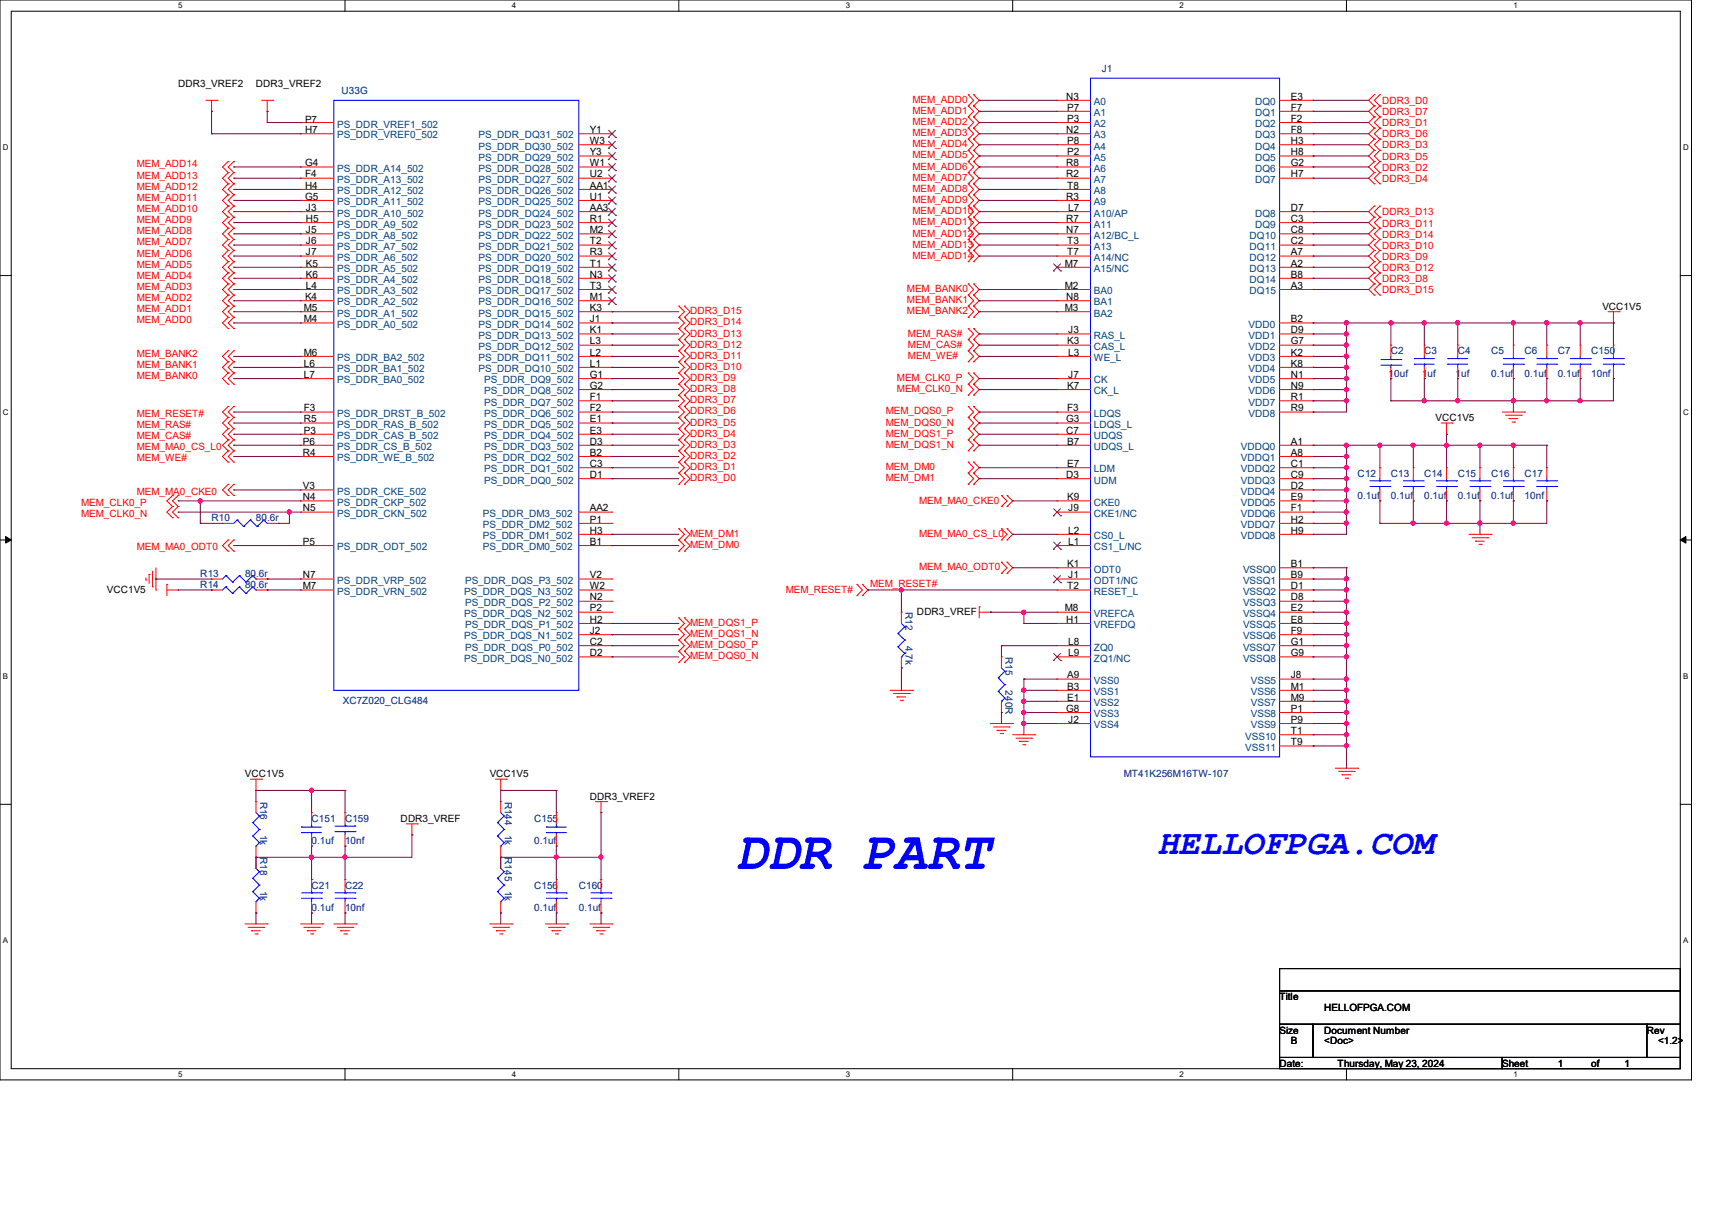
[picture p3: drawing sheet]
<svg xmlns="http://www.w3.org/2000/svg" width="297mm" height="210mm" viewBox="0 0 297 210" stroke-linecap="round" stroke-linejoin="round" font-family="sans-serif">
<defs><g id="words">
<text font-size="9.2" fill="#00f" x="127.4" y="150.7">DDR PART</text>
<text font-size="6.1" fill="#00f" x="200.8" y="148.1">HELLOFPGA.COM</text>
<g font-size="1.7">
<text x="30.9" y="15.2">DDR3_VREF2</text>
<text x="44.4" y="15.2">DDR3_VREF2</text>
<text x="185" y="17.3">N3</text>
<text x="223.9" y="17.3">E3</text>
<text x="52.9" y="23.1">H7</text>
<text x="52.9" y="21.3">P7</text>
<text x="102.3" y="23.1">Y1</text>
<text x="185" y="23.1">N2</text>
<text x="185.1" y="19.2">P7</text>
<text x="185.1" y="21.1">P3</text>
<text x="223.9" y="19.2">F7</text>
<text x="223.9" y="21.1">F2</text>
<text x="223.9" y="23.1">F8</text>
<text x="52.9" y="28.8">G4</text>
<text x="102.3" y="28.8">W1</text>
<text x="102.3" y="26.9">Y3</text>
<text x="102.3" y="25">W3</text>
<text x="185" y="28.8">R8</text>
<text x="185.1" y="25">P8</text>
<text x="185.1" y="26.9">P2</text>
<text x="223.9" y="25">H3</text>
<text x="223.9" y="26.9">H8</text>
<text x="223.9" y="28.8">G2</text>
<text x="52.9" y="30.8">F4</text>
<text x="52.9" y="32.7">H4</text>
<text x="52.9" y="34.6">G5</text>
<text x="102.3" y="34.6">U1</text>
<text x="102.3" y="32.7">AA1</text>
<text x="102.3" y="30.8">U2</text>
<text x="185" y="30.8">R2</text>
<text x="185" y="34.6">R3</text>
<text x="185.1" y="32.7">T8</text>
<text x="223.9" y="30.8">H7</text>
<text x="53.1" y="36.6">J3</text>
<text x="53.1" y="38.5">H5</text>
<text x="53.1" y="40.4">J5</text>
<text x="102.3" y="40.4">M2</text>
<text x="102.3" y="38.5">R1</text>
<text x="102.3" y="36.6">AA3</text>
<text x="185" y="38.5">R7</text>
<text x="185" y="40.4">N7</text>
<text x="185.3" y="36.6">L7</text>
<text x="223.9" y="36.6">D7</text>
<text x="223.9" y="38.5">C3</text>
<text x="223.9" y="40.4">C8</text>
<text x="53.1" y="42.4">J6</text>
<text x="53.1" y="44.3">J7</text>
<text x="53.1" y="46.2">K5</text>
<text x="102.3" y="46.2">T1</text>
<text x="102.3" y="44.3">R3</text>
<text x="102.3" y="42.4">T2</text>
<text x="184.7" y="46.2">M7</text>
<text x="185.1" y="42.4">T3</text>
<text x="185.1" y="44.3">T7</text>
<text x="223.9" y="42.4">C2</text>
<text x="223.9" y="44.3">A7</text>
<text x="223.9" y="46.2">A2</text>
<text x="52.7" y="53.9">M5</text>
<text x="52.9" y="52">K4</text>
<text x="53.1" y="48.1">K6</text>
<text x="53.1" y="50.1">L4</text>
<text x="102.3" y="53.9">K3</text>
<text x="102.3" y="52">M1</text>
<text x="102.3" y="50.1">T3</text>
<text x="102.3" y="48.1">N3</text>
<text x="184.7" y="50.1">M2</text>
<text x="184.7" y="53.9">M3</text>
<text x="185" y="52">N8</text>
<text x="223.9" y="48.1">B8</text>
<text x="223.9" y="50.1">A3</text>
<text x="278" y="53.8">VCC1V5</text>
<text x="52.7" y="55.9">M4</text>
<text x="102.3" y="59.7">L3</text>
<text x="102.3" y="57.8">K1</text>
<text x="102.3" y="55.9">J1</text>
<text x="185.1" y="59.7">K3</text>
<text x="185.3" y="57.8">J3</text>
<text x="223.9" y="55.9">B2</text>
<text x="223.9" y="57.8">D9</text>
<text x="223.9" y="59.7">G7</text>
<text x="52.7" y="61.7">M6</text>
<text x="52.7" y="63.6">L6</text>
<text x="52.7" y="65.5">L7</text>
<text x="102.3" y="65.5">G1</text>
<text x="102.3" y="63.6">L1</text>
<text x="102.3" y="61.7">L2</text>
<text x="185.3" y="61.7">L3</text>
<text x="185.3" y="65.5">J7</text>
<text x="223.9" y="61.7">K2</text>
<text x="223.9" y="63.6">K8</text>
<text x="223.9" y="65.5">N1</text>
<text x="52.7" y="71.3">F3</text>
<text x="102.3" y="71.3">F2</text>
<text x="102.3" y="69.4">F1</text>
<text x="102.3" y="67.4">G2</text>
<text x="185.1" y="67.4">K7</text>
<text x="185.1" y="71.3">F3</text>
<text x="223.9" y="67.4">N9</text>
<text x="223.9" y="69.4">R1</text>
<text x="223.9" y="71.3">R9</text>
<text x="52.5" y="77.1">P6</text>
<text x="52.7" y="75.2">P3</text>
<text x="52.7" y="73.2">R5</text>
<text x="102.3" y="77.1">D3</text>
<text x="102.3" y="75.2">E3</text>
<text x="102.3" y="73.2">E1</text>
<text x="185" y="73.2">G3</text>
<text x="185" y="75.2">C7</text>
<text x="185.1" y="77.1">B7</text>
<text x="223.9" y="77.1">A1</text>
<text x="249" y="73.1">VCC1V5</text>
<text x="52.5" y="79">R4</text>
<text x="102.3" y="82.9">D1</text>
<text x="102.3" y="81">C3</text>
<text x="102.3" y="79">B2</text>
<text x="185" y="82.9">D3</text>
<text x="185.1" y="81">E7</text>
<text x="223.9" y="79">A8</text>
<text x="223.9" y="81">C1</text>
<text x="223.9" y="82.9">C9</text>
<text x="52.5" y="86.7">N4</text>
<text x="52.5" y="88.7">N5</text>
<text x="52.5" y="84.8">V3</text>
<text x="102.3" y="88.7">AA2</text>
<text x="185.1" y="86.7">K9</text>
<text x="185.3" y="88.7">J9</text>
<text x="223.9" y="84.8">D2</text>
<text x="223.9" y="86.7">E9</text>
<text x="223.9" y="88.7">F1</text>
<text x="52.5" y="94.5">P5</text>
<text x="102.3" y="94.5">B1</text>
<text x="102.3" y="92.5">H3</text>
<text x="102.3" y="90.6">P1</text>
<text x="185.3" y="92.5">L2</text>
<text x="185.3" y="94.5">L1</text>
<text x="223.9" y="90.6">H2</text>
<text x="223.9" y="92.5">H9</text>
<text x="52.5" y="100.3">N7</text>
<text x="102.3" y="100.3">V2</text>
<text x="185.1" y="98.3">K1</text>
<text x="185.3" y="100.3">J1</text>
<text x="223.9" y="98.3">B1</text>
<text x="223.9" y="100.3">B9</text>
<text x="18.5" y="102.8">VCC1V5</text>
<text x="52.5" y="102.2">M7</text>
<text x="102.3" y="108">H2</text>
<text x="102.3" y="104.1">N2</text>
<text x="102.3" y="106">P2</text>
<text x="102.3" y="102.2">W2</text>
<text x="159.1" y="106.6">DDR3_VREF</text>
<text x="184.7" y="106">M8</text>
<text x="185" y="108">H1</text>
<text x="185.1" y="102.2">T2</text>
<text x="223.9" y="102.2">D1</text>
<text x="223.9" y="104.1">D8</text>
<text x="223.9" y="106">E2</text>
<text x="223.9" y="108">E8</text>
<text x="102.3" y="111.8">C2</text>
<text x="102.3" y="113.8">D2</text>
<text x="102.3" y="109.9">J2</text>
<text x="185.3" y="111.8">L8</text>
<text x="185.3" y="113.8">L9</text>
<text x="223.9" y="109.9">F9</text>
<text x="223.9" y="111.8">G1</text>
<text x="223.9" y="113.8">G9</text>
<text x="185.1" y="117.6">A9</text>
<text x="185.1" y="119.6">B3</text>
<text x="223.9" y="117.6">J8</text>
<text x="223.9" y="119.6">M1</text>
<text x="185" y="123.4">G8</text>
<text x="185.1" y="121.5">E1</text>
<text x="185.3" y="125.3">J2</text>
<text x="223.9" y="121.5">M9</text>
<text x="223.9" y="123.4">P1</text>
<text x="223.9" y="125.3">P9</text>
<text x="223.9" y="127.3">T1</text>
<text x="223.9" y="129.2">T9</text>
<text x="42.5" y="134.8">VCC1V5</text>
<text x="85" y="134.8">VCC1V5</text>
<text x="69.5" y="142.5">DDR3_VREF</text>
<text x="102.3" y="138.7">DDR3_VREF2</text>
<text x="222" y="173.4">Title</text>
<text x="222" y="179.2">Size</text>
<text x="229.7" y="175.3">HELLOFPGA.COM</text>
<text x="229.7" y="179.2">Document Number</text>
<text x="285.7" y="179.2">Rev</text>
<text x="222" y="185">Date:</text>
<text x="223.9" y="181.1">B</text>
<text x="229.7" y="181.1">&lt;Doc&gt;</text>
<text x="232.1" y="185">Thursday, May 23, 2024</text>
<text x="260.6" y="185">Sheet</text>
<text x="270.2" y="185">1</text>
<text x="276" y="185">of</text>
<text x="281.8" y="185">1</text>
<text x="287.7" y="181.1">&lt;1.2&gt;</text>
</g>
<g font-size="1.7" fill="#000080">
<text x="59.3" y="16.3">U33G</text>
<text x="191.1" y="12.4">J1</text>
<text x="240.9" y="65.3">10uf</text>
<text x="241.3" y="61.5">C2</text>
<text x="246.7" y="65.3">1uf</text>
<text x="247.1" y="61.5">C3</text>
<text x="252.5" y="65.3">1uf</text>
<text x="252.9" y="61.5">C4</text>
<text x="258.7" y="61.5">C5</text>
<text x="258.7" y="65.3">0.1uf</text>
<text x="264.5" y="61.5">C6</text>
<text x="264.5" y="65.3">0.1uf</text>
<text x="270.2" y="61.5">C7</text>
<text x="270.2" y="65.3">0.1uf</text>
<text x="276" y="61.5">C150</text>
<text x="276" y="65.3">10nf</text>
<text x="235.5" y="82.7">C12</text>
<text x="241.3" y="82.7">C13</text>
<text x="247.1" y="82.7">C14</text>
<text x="252.9" y="82.7">C15</text>
<text x="258.7" y="82.7">C16</text>
<text x="264.5" y="82.7">C17</text>
<text x="235.5" y="86.6">0.1uf</text>
<text x="241.3" y="86.6">0.1uf</text>
<text x="247.1" y="86.6">0.1uf</text>
<text x="252.9" y="86.6">0.1uf</text>
<text x="258.7" y="86.6">0.1uf</text>
<text x="264.5" y="86.6">10nf</text>
<text x="36.7" y="90.4">R10</text>
<text x="44.4" y="90.4">80.6r</text>
<text x="34.8" y="100.1">R13</text>
<text x="42.5" y="100.1">80.6r</text>
<text x="34.8" y="102">R14</text>
<text x="42.5" y="102">80.6r</text>
<text x="157.1" y="106.2" transform="rotate(90 157.1 106.2)">R12</text>
<text x="157.1" y="112" transform="rotate(90 157.1 112)">4.7k</text>
<text x="174.5" y="113.9" transform="rotate(90 174.5 113.9)">R15</text>
<text x="174.5" y="119.7" transform="rotate(90 174.5 119.7)">240R</text>
<text x="59.5" y="122.1">XC7Z020_CLG484</text>
<text x="195" y="134.8">MT41K256M16TW-107</text>
<text x="45.1" y="139" transform="rotate(90 45.1 139)">R16</text>
<text x="54.1" y="142.5">C151</text>
<text x="59.9" y="142.5">C159</text>
<text x="87.6" y="139" transform="rotate(90 87.6 139)">R144</text>
<text x="92.7" y="142.5">C155</text>
<text x="45.1" y="144.8" transform="rotate(90 45.1 144.8)">1k</text>
<text x="45.1" y="148.7" transform="rotate(90 45.1 148.7)">R18</text>
<text x="54.1" y="146.4">0.1uf</text>
<text x="59.9" y="146.4">10nf</text>
<text x="87.6" y="144.8" transform="rotate(90 87.6 144.8)">1k</text>
<text x="87.6" y="148.7" transform="rotate(90 87.6 148.7)">R145</text>
<text x="92.7" y="146.4">0.1uf</text>
<text x="45.1" y="154.4" transform="rotate(90 45.1 154.4)">1k</text>
<text x="54.1" y="154.1">C21</text>
<text x="59.9" y="154.1">C22</text>
<text x="87.6" y="154.4" transform="rotate(90 87.6 154.4)">1k</text>
<text x="92.7" y="154.1">C156</text>
<text x="100.4" y="154.1">C160</text>
<text x="54.1" y="158">0.1uf</text>
<text x="59.9" y="158">10nf</text>
<text x="92.7" y="158">0.1uf</text>
<text x="100.4" y="158">0.1uf</text>
</g>
<g font-size="1.7" fill="#f00">
<text x="158.3" y="17.8">MEM_ADD0</text>
<text x="158.3" y="19.8">MEM_ADD1</text>
<text x="158.3" y="21.7">MEM_ADD2</text>
<text x="158.3" y="23.6">MEM_ADD3</text>
<text x="239.8" y="18">DDR3_D0</text>
<text x="239.8" y="20">DDR3_D7</text>
<text x="239.8" y="21.9">DDR3_D1</text>
<text x="239.8" y="23.8">DDR3_D6</text>
<text x="23.7" y="29">MEM_ADD14</text>
<text x="158.3" y="25.6">MEM_ADD4</text>
<text x="158.3" y="27.5">MEM_ADD5</text>
<text x="158.3" y="29.4">MEM_ADD6</text>
<text x="239.8" y="25.7">DDR3_D3</text>
<text x="239.8" y="27.7">DDR3_D5</text>
<text x="239.8" y="29.6">DDR3_D2</text>
<text x="23.7" y="31">MEM_ADD13</text>
<text x="23.7" y="32.9">MEM_ADD12</text>
<text x="23.7" y="34.8">MEM_ADD11</text>
<text x="158.3" y="31.4">MEM_ADD7</text>
<text x="158.3" y="33.3">MEM_ADD8</text>
<text x="158.3" y="35.2">MEM_ADD9</text>
<text x="239.8" y="31.5">DDR3_D4</text>
<text x="23.7" y="36.7">MEM_ADD10</text>
<text x="23.7" y="38.7">MEM_ADD9</text>
<text x="23.7" y="40.6">MEM_ADD8</text>
<text x="158.3" y="37.1">MEM_ADD10</text>
<text x="158.3" y="39.1">MEM_ADD11</text>
<text x="158.3" y="41">MEM_ADD12</text>
<text x="239.8" y="37.3">DDR3_D13</text>
<text x="239.8" y="39.3">DDR3_D11</text>
<text x="239.8" y="41.2">DDR3_D14</text>
<text x="23.7" y="42.5">MEM_ADD7</text>
<text x="23.7" y="44.5">MEM_ADD6</text>
<text x="23.7" y="46.4">MEM_ADD5</text>
<text x="158.3" y="42.9">MEM_ADD13</text>
<text x="158.3" y="44.9">MEM_ADD14</text>
<text x="239.8" y="43.1">DDR3_D10</text>
<text x="239.8" y="45">DDR3_D9</text>
<text x="239.8" y="47">DDR3_D12</text>
<text x="23.7" y="48.3">MEM_ADD4</text>
<text x="23.7" y="50.3">MEM_ADD3</text>
<text x="23.7" y="52.2">MEM_ADD2</text>
<text x="157.3" y="50.7">MEM_BANK0</text>
<text x="157.3" y="52.6">MEM_BANK1</text>
<text x="239.8" y="48.9">DDR3_D8</text>
<text x="239.8" y="50.8">DDR3_D15</text>
<text x="23.7" y="54.1">MEM_ADD1</text>
<text x="23.7" y="56">MEM_ADD0</text>
<text x="119.7" y="54.5">DDR3_D15</text>
<text x="119.7" y="56.4">DDR3_D14</text>
<text x="119.7" y="58.4">DDR3_D13</text>
<text x="157.3" y="54.5">MEM_BANK2</text>
<text x="157.5" y="58.4">MEM_RAS#</text>
<text x="23.7" y="61.8">MEM_BANK2</text>
<text x="23.7" y="63.8">MEM_BANK1</text>
<text x="23.7" y="65.7">MEM_BANK0</text>
<text x="119.7" y="60.3">DDR3_D12</text>
<text x="119.7" y="62.2">DDR3_D11</text>
<text x="119.7" y="64.2">DDR3_D10</text>
<text x="157.5" y="60.3">MEM_CAS#</text>
<text x="157.5" y="62.2">MEM_WE#</text>
<text x="119.7" y="66.1">DDR3_D9</text>
<text x="119.7" y="68">DDR3_D8</text>
<text x="119.7" y="70">DDR3_D7</text>
<text x="119.7" y="71.9">DDR3_D6</text>
<text x="153.7" y="71.9">MEM_DQS0_P</text>
<text x="155.6" y="66.1">MEM_CLK0_P</text>
<text x="155.6" y="68">MEM_CLK0_N</text>
<text x="23.7" y="72.3">MEM_RESET#</text>
<text x="23.7" y="74.2">MEM_RAS#</text>
<text x="23.7" y="76.2">MEM_CAS#</text>
<text x="119.7" y="73.8">DDR3_D5</text>
<text x="119.7" y="75.7">DDR3_D4</text>
<text x="119.7" y="77.7">DDR3_D3</text>
<text x="153.7" y="73.8">MEM_DQS0_N</text>
<text x="153.7" y="75.7">MEM_DQS1_P</text>
<text x="153.7" y="77.7">MEM_DQS1_N</text>
<text x="23.7" y="78.1">MEM_MA0_CS_L0</text>
<text x="23.7" y="80">MEM_WE#</text>
<text x="119.7" y="79.6">DDR3_D2</text>
<text x="119.7" y="81.5">DDR3_D1</text>
<text x="119.7" y="83.5">DDR3_D0</text>
<text x="153.7" y="81.5">MEM_DM0</text>
<text x="153.7" y="83.5">MEM_DM1</text>
<text x="14.1" y="87.7">MEM_CLK0_P</text>
<text x="14.1" y="89.7">MEM_CLK0_N</text>
<text x="23.7" y="85.8">MEM_MA0_CKE0</text>
<text x="159.5" y="87.3">MEM_MA0_CKE0</text>
<text x="23.7" y="95.5">MEM_MA0_ODT0</text>
<text x="119.7" y="93.1">MEM_DM1</text>
<text x="119.7" y="95">MEM_DM0</text>
<text x="159.5" y="93.1">MEM_MA0_CS_L0</text>
<text x="151" y="101.7">MEM_RESET#</text>
<text x="159.5" y="98.9">MEM_MA0_ODT0</text>
<text x="136.3" y="102.8">MEM_RESET#</text>
<text x="119.7" y="108.6">MEM_DQS1_P</text>
<text x="119.7" y="110.5">MEM_DQS1_N</text>
<text x="119.7" y="112.4">MEM_DQS0_P</text>
<text x="119.7" y="114.3">MEM_DQS0_N</text>
</g>
<g font-size="1.7" fill="#004080">
<text x="58.5" y="22.3">PS_DDR_VREF1_502</text>
<text x="189.8" y="18.2">A0</text>
<text x="189.8" y="20.2">A1</text>
<text x="189.8" y="22.1">A2</text>
<text x="217.8" y="18.2">DQ0</text>
<text x="217.8" y="20.2">DQ1</text>
<text x="217.8" y="22.1">DQ2</text>
<text x="58.5" y="29.8">PS_DDR_A14_502</text>
<text x="58.5" y="24">PS_DDR_VREF0_502</text>
<text x="83" y="29.8">PS_DDR_DQ28_502</text>
<text x="83" y="27.9">PS_DDR_DQ29_502</text>
<text x="83" y="26">PS_DDR_DQ30_502</text>
<text x="83" y="24">PS_DDR_DQ31_502</text>
<text x="189.8" y="24">A3</text>
<text x="189.8" y="26">A4</text>
<text x="189.8" y="27.9">A5</text>
<text x="189.8" y="29.8">A6</text>
<text x="217.8" y="24">DQ3</text>
<text x="217.8" y="26">DQ4</text>
<text x="217.8" y="27.9">DQ5</text>
<text x="217.8" y="29.8">DQ6</text>
<text x="58.5" y="31.8">PS_DDR_A13_502</text>
<text x="58.5" y="33.7">PS_DDR_A12_502</text>
<text x="58.5" y="35.6">PS_DDR_A11_502</text>
<text x="83" y="35.6">PS_DDR_DQ25_502</text>
<text x="83" y="33.7">PS_DDR_DQ26_502</text>
<text x="83" y="31.8">PS_DDR_DQ27_502</text>
<text x="189.8" y="31.8">A7</text>
<text x="189.8" y="33.7">A8</text>
<text x="189.8" y="35.6">A9</text>
<text x="217.8" y="31.8">DQ7</text>
<text x="58.5" y="37.5">PS_DDR_A10_502</text>
<text x="58.5" y="39.5">PS_DDR_A9_502</text>
<text x="58.5" y="41.4">PS_DDR_A8_502</text>
<text x="83" y="41.4">PS_DDR_DQ22_502</text>
<text x="83" y="39.5">PS_DDR_DQ23_502</text>
<text x="83" y="37.5">PS_DDR_DQ24_502</text>
<text x="189.8" y="37.5">A10/AP</text>
<text x="189.8" y="39.5">A11</text>
<text x="189.8" y="41.4">A12/BC_L</text>
<text x="216.8" y="41.4">DQ10</text>
<text x="217.8" y="37.5">DQ8</text>
<text x="217.8" y="39.5">DQ9</text>
<text x="58.5" y="43.3">PS_DDR_A7_502</text>
<text x="58.5" y="45.3">PS_DDR_A6_502</text>
<text x="58.5" y="47.2">PS_DDR_A5_502</text>
<text x="83" y="47.2">PS_DDR_DQ19_502</text>
<text x="83" y="45.3">PS_DDR_DQ20_502</text>
<text x="83" y="43.3">PS_DDR_DQ21_502</text>
<text x="189.8" y="43.3">A13</text>
<text x="189.8" y="45.3">A14/NC</text>
<text x="189.8" y="47.2">A15/NC</text>
<text x="216.8" y="43.3">DQ11</text>
<text x="216.8" y="45.3">DQ12</text>
<text x="216.8" y="47.2">DQ13</text>
<text x="58.5" y="49.1">PS_DDR_A4_502</text>
<text x="58.5" y="51.1">PS_DDR_A3_502</text>
<text x="58.5" y="53">PS_DDR_A2_502</text>
<text x="83" y="53">PS_DDR_DQ16_502</text>
<text x="83" y="51.1">PS_DDR_DQ17_502</text>
<text x="83" y="49.1">PS_DDR_DQ18_502</text>
<text x="189.8" y="51.1">BA0</text>
<text x="189.8" y="53">BA1</text>
<text x="216.8" y="49.1">DQ14</text>
<text x="216.8" y="51.1">DQ15</text>
<text x="58.5" y="54.9">PS_DDR_A1_502</text>
<text x="58.5" y="56.9">PS_DDR_A0_502</text>
<text x="83" y="58.8">PS_DDR_DQ13_502</text>
<text x="83" y="56.9">PS_DDR_DQ14_502</text>
<text x="83" y="54.9">PS_DDR_DQ15_502</text>
<text x="189.8" y="54.9">BA2</text>
<text x="189.8" y="58.8">RAS_L</text>
<text x="216.6" y="56.9">VDD0</text>
<text x="216.6" y="58.8">VDD1</text>
<text x="58.5" y="62.6">PS_DDR_BA2_502</text>
<text x="58.5" y="64.6">PS_DDR_BA1_502</text>
<text x="83" y="64.6">PS_DDR_DQ10_502</text>
<text x="83" y="62.6">PS_DDR_DQ11_502</text>
<text x="83" y="60.7">PS_DDR_DQ12_502</text>
<text x="189.8" y="60.7">CAS_L</text>
<text x="189.8" y="62.6">WE_L</text>
<text x="216.6" y="60.7">VDD2</text>
<text x="216.6" y="62.6">VDD3</text>
<text x="216.6" y="64.6">VDD4</text>
<text x="58.5" y="66.5">PS_DDR_BA0_502</text>
<text x="84" y="70.4">PS_DDR_DQ7_502</text>
<text x="84" y="68.4">PS_DDR_DQ8_502</text>
<text x="84" y="66.5">PS_DDR_DQ9_502</text>
<text x="189.8" y="66.5">CK</text>
<text x="189.8" y="68.4">CK_L</text>
<text x="216.6" y="66.5">VDD5</text>
<text x="216.6" y="68.4">VDD6</text>
<text x="216.6" y="70.4">VDD7</text>
<text x="58.5" y="72.3">PS_DDR_DRST_B_502</text>
<text x="58.5" y="76.2">PS_DDR_CAS_B_502</text>
<text x="58.5" y="74.2">PS_DDR_RAS_B_502</text>
<text x="84" y="76.2">PS_DDR_DQ4_502</text>
<text x="84" y="74.2">PS_DDR_DQ5_502</text>
<text x="84" y="72.3">PS_DDR_DQ6_502</text>
<text x="189.8" y="72.3">LDQS</text>
<text x="189.8" y="74.2">LDQS_L</text>
<text x="189.8" y="76.2">UDQS</text>
<text x="216.6" y="72.3">VDD8</text>
<text x="58.5" y="78.1">PS_DDR_CS_B_502</text>
<text x="58.5" y="80">PS_DDR_WE_B_502</text>
<text x="84" y="83.9">PS_DDR_DQ0_502</text>
<text x="84" y="81.9">PS_DDR_DQ1_502</text>
<text x="84" y="80">PS_DDR_DQ2_502</text>
<text x="84" y="78.1">PS_DDR_DQ3_502</text>
<text x="189.8" y="78.1">UDQS_L</text>
<text x="189.8" y="81.9">LDM</text>
<text x="189.8" y="83.9">UDM</text>
<text x="215.3" y="78.1">VDDQ0</text>
<text x="215.3" y="80">VDDQ1</text>
<text x="215.3" y="81.9">VDDQ2</text>
<text x="215.3" y="83.9">VDDQ3</text>
<text x="58.5" y="87.7">PS_DDR_CKP_502</text>
<text x="58.5" y="89.7">PS_DDR_CKN_502</text>
<text x="58.5" y="85.8">PS_DDR_CKE_502</text>
<text x="83.8" y="89.7">PS_DDR_DM3_502</text>
<text x="189.8" y="87.7">CKE0</text>
<text x="189.8" y="89.7">CKE1/NC</text>
<text x="215.3" y="85.8">VDDQ4</text>
<text x="215.3" y="87.7">VDDQ5</text>
<text x="215.3" y="89.7">VDDQ6</text>
<text x="58.5" y="95.5">PS_DDR_ODT_502</text>
<text x="83.8" y="95.5">PS_DDR_DM0_502</text>
<text x="83.8" y="93.5">PS_DDR_DM1_502</text>
<text x="83.8" y="91.6">PS_DDR_DM2_502</text>
<text x="189.8" y="93.5">CS0_L</text>
<text x="189.8" y="95.5">CS1_L/NC</text>
<text x="215.3" y="91.6">VDDQ7</text>
<text x="215.3" y="93.5">VDDQ8</text>
<text x="58.5" y="101.2">PS_DDR_VRP_502</text>
<text x="80.7" y="101.2">PS_DDR_DQS_P3_502</text>
<text x="189.8" y="99.3">ODT0</text>
<text x="189.8" y="101.2">ODT1/NC</text>
<text x="215.6" y="99.3">VSSQ0</text>
<text x="215.6" y="101.2">VSSQ1</text>
<text x="58.5" y="103.2">PS_DDR_VRN_502</text>
<text x="80.5" y="107">PS_DDR_DQS_N2_502</text>
<text x="80.5" y="103.2">PS_DDR_DQS_N3_502</text>
<text x="80.7" y="105.1">PS_DDR_DQS_P2_502</text>
<text x="189.8" y="103.2">RESET_L</text>
<text x="189.8" y="107">VREFCA</text>
<text x="215.6" y="103.2">VSSQ2</text>
<text x="215.6" y="105.1">VSSQ3</text>
<text x="215.6" y="107">VSSQ4</text>
<text x="80.5" y="110.9">PS_DDR_DQS_N1_502</text>
<text x="80.7" y="112.8">PS_DDR_DQS_P0_502</text>
<text x="80.7" y="109">PS_DDR_DQS_P1_502</text>
<text x="189.8" y="109">VREFDQ</text>
<text x="189.8" y="112.8">ZQ0</text>
<text x="215.6" y="109">VSSQ5</text>
<text x="215.6" y="110.9">VSSQ6</text>
<text x="215.6" y="112.8">VSSQ7</text>
<text x="80.5" y="114.8">PS_DDR_DQS_N0_502</text>
<text x="189.8" y="114.8">ZQ1/NC</text>
<text x="189.8" y="118.6">VSS0</text>
<text x="215.6" y="114.8">VSSQ8</text>
<text x="217" y="118.6">VSS5</text>
<text x="189.8" y="120.5">VSS1</text>
<text x="189.8" y="122.5">VSS2</text>
<text x="189.8" y="124.4">VSS3</text>
<text x="217" y="120.5">VSS6</text>
<text x="217" y="122.5">VSS7</text>
<text x="217" y="124.4">VSS8</text>
<text x="189.8" y="126.3">VSS4</text>
<text x="216" y="128.3">VSS10</text>
<text x="216" y="130.2">VSS11</text>
<text x="217" y="126.3">VSS9</text>
</g>
<g font-size="1.4">
<text x="30.9" y="1.4">5</text>
<text x="88.8" y="1.4">4</text>
<text x="146.7" y="1.4">3</text>
<text x="204.6" y="1.4">2</text>
<text x="262.6" y="1.4">1</text>
<text x=".5" y="26.1">D</text>
<text x="292" y="26.1">D</text>
<text x=".5" y="71.9">C</text>
<text x="292" y="71.9">C</text>
<text x=".5" y="117.8">B</text>
<text x="292" y="117.8">B</text>
<text x=".5" y="163.6">A</text>
<text x="292" y="163.6">A</text>
<text x="30.9" y="186.8">5</text>
<text x="88.8" y="186.8">4</text>
<text x="146.7" y="186.8">3</text>
<text x="204.6" y="186.8">2</text>
<text x="262.6" y="186.8">1</text>
</g>
</g></defs>
<path d="M0 0h293.5v187.3h-293.5zM1.9 1.9h289.6v183.4h-289.6z" fill="none" stroke="#000" stroke-width=".17"/>
<g fill="#fff">
<path d="M30.9 .2h.8v1.5h-.8z"/>
<path d="M30.9 185.5h.8v1.6h-.8z"/>
</g>
<path d="M59.9 0v1.9M59.9 185.3v2" fill="none" stroke="#000" stroke-width=".17"/>
<g fill="#fff">
<path d="M88.8 .2h.8v1.5h-.8z"/>
<path d="M88.8 185.5h.8v1.6h-.8z"/>
</g>
<path d="M117.8 0v1.9M117.8 185.3v2" fill="none" stroke="#000" stroke-width=".17"/>
<g fill="#fff">
<path d="M146.7 .2h.8v1.5h-.8z"/>
<path d="M146.7 185.5h.8v1.6h-.8z"/>
</g>
<path d="M175.7 0v1.9M175.7 185.3v2" fill="none" stroke="#000" stroke-width=".17"/>
<g fill="#fff">
<path d="M204.6 .2h.8v1.5h-.8z"/>
<path d="M204.6 185.5h.8v1.6h-.8z"/>
</g>
<path d="M233.6 0v1.9M233.6 185.3v2" fill="none" stroke="#000" stroke-width=".17"/>
<g fill="#fff">
<path d="M262.6 .2h.7v1.5h-.7z"/>
<path d="M262.6 185.5h.7v1.6h-.7z"/>
<path d="M.5 24.8h1v1.6h-1z"/>
<path d="M292 24.8h1v1.6h-1z"/>
<path d="M.5 70.7h1v1.5h-1z"/>
<path d="M292 70.7h1v1.5h-1z"/>
</g>
<path d="M0 47.8h1.9M291.5 47.8h2" fill="none" stroke="#000" stroke-width=".17"/>
<g fill="#fff">
<path d="M.5 116.5h.9v1.6h-.9z"/>
<path d="M292 116.5h.9v1.6h-.9z"/>
</g>
<path d="M0 93.6h1.9M291.5 93.6h2" fill="none" stroke="#000" stroke-width=".17"/>
<path d="M1 93l.9 .6-.9 .6zM291.5 93.6l1-.6v1.2z" fill="#000" stroke="#000" stroke-width=".17"/>
<g fill="#fff">
<path d="M.5 162.4h.9v1.5h-.9z"/>
<path d="M292 162.4h.9v1.5h-.9z"/>
</g>
<path d="M0 139.5h1.9M291.5 139.5h2M222 168h69.5v3.8h-69.5zM222 171.8h69.5v5.8h-69.5zM222 177.6h5.8v5.8h-5.8zM227.8 177.6h57.9v5.8h-57.9zM285.7 177.6h5.8v5.8h-5.8zM222 183.4h38.6v1.9h-38.6zM260.6 183.4h30.9v1.9h-30.9z" fill="none" stroke="#000" stroke-width=".17"/>
<g fill="none" stroke="#f00" stroke-width=".17">
<path d="M35.7 17.4h2M36.7 19.3h.1M36.7 17.4v1.9M37.7 17.4h.1M45.4 17.4h1.9M46.4 19.3h.1M46.4 17.4v1.9M47.3 17.4h.1M168 16.4h.1M168 18.4h.1M168 16.4l.9 1-.9 1M168 18.4l.9 .9-.9 1"/>
<path d="M168.9 18.4h.1M168.9 16.4h.1M168.9 16.4l1 1-1 1M168.9 18.4l1 .9-1 1M183.4 17.4h.1M183.4 19.3h.1M183.4 17.4h5.8M183.4 19.3h5.8M222 17.4h5.8M222 19.3h5.8M227.8 17.4h.1M227.8 19.3h.1"/>
<path d="M238.4 16.4h.1M238.4 18.4h.1M238.4 16.4l-1 1 1 1M238.4 18.4l-1 .9 1 1M239.4 18.4h.1M239.4 16.4h.1M239.4 16.4l-1 1 1 1M239.4 18.4l-1 .9 1 1M39.6 29.9h.1M39.6 28h.1M39.6 31.9h.1M39.6 33.8h.1"/>
<path d="M39.6 35.7h.1M39.6 37.7h.1M39.6 39.6h.1M39.6 28l-1 1 1 .9M39.6 29.9l-1 1 1 1M39.6 31.9l-1 1 1 .9M39.6 33.8l-1 1 1 .9M39.6 35.7l-1 1 1 1M39.6 37.7l-1 .9 1 1M39.6 39.6l-1 1 1 .9M40.6 29.9h.1M40.6 28h.1"/>
<path d="M40.6 31.9h.1M40.6 33.8h.1M40.6 35.7h.1M40.6 37.7h.1M40.6 39.6h.1M40.6 28l-1 1 1 .9M40.6 29.9l-1 1 1 1M40.6 31.9l-1 1 1 .9M40.6 33.8l-1 1 1 .9M40.6 35.7l-1 1 1 1M40.6 37.7l-1 .9 1 1M40.6 39.6l-1 1 1 .9"/>
<path d="M52.2 29h.1M52.2 30.9h.1M52.2 32.9h.1M52.2 34.8h.1M52.2 36.7h.1M52.2 38.6h.1M52.2 23.2h.1M52.2 21.3h.1M52.2 29h5.7M52.2 30.9h5.7M52.2 32.9h5.7M52.2 34.8h5.7"/>
<path d="M52.2 36.7h5.7M52.2 38.6h5.7M52.2 23.2h5.7M52.2 21.3h5.7M100.4 29h5.8M100.4 30.9h5.8M100.4 32.9h5.8M100.4 34.8h5.8M100.4 36.7h5.8M100.4 38.6h5.8M100.4 27.1h5.8M100.4 25.1h5.8"/>
<path d="M100.4 23.2h5.8M106.2 38.6h.1M106.2 36.7h.1M106.2 34.8h.1M106.2 32.9h.1M106.2 30.9h.1M106.2 29h.1M106.2 27.1h.1M106.2 25.1h.1M106.2 23.2h.1M168 20.3h.1M168 22.2h.1"/>
<path d="M168 24.1h.1M168 26.1h.1M168 28h.1M168 29.9h.1M168 31.9h.1M168 33.8h.1M168 35.7h.1M168 37.7h.1M168 39.6h.1M168 20.3l.9 1-.9 .9M168 22.2l.9 1-.9 .9M168 24.1l.9 1-.9 1"/>
<path d="M168 26.1l.9 1-.9 .9M168 28l.9 1-.9 .9M168 29.9l.9 1-.9 1M168 31.9l.9 1-.9 .9M168 33.8l.9 1-.9 .9M168 35.7l.9 1-.9 1M168 37.7l.9 .9-.9 1M168 39.6l.9 1-.9 .9M168.9 20.3h.1M168.9 22.2h.1M168.9 24.1h.1M168.9 26.1h.1"/>
<path d="M168.9 28h.1M168.9 29.9h.1M168.9 31.9h.1M168.9 33.8h.1M168.9 35.7h.1M168.9 37.7h.1M168.9 39.6h.1M168.9 20.3l1 1-1 .9M168.9 22.2l1 1-1 .9M168.9 24.1l1 1-1 1M168.9 26.1l1 1-1 .9M168.9 28l1 1-1 .9"/>
<path d="M168.9 29.9l1 1-1 1M168.9 31.9l1 1-1 .9M168.9 33.8l1 1-1 .9M168.9 35.7l1 1-1 1M168.9 37.7l1 .9-1 1M168.9 39.6l1 1-1 .9M183.4 21.3h.1M183.4 23.2h.1M183.4 25.1h.1M183.4 27.1h.1M183.4 29h.1M183.4 30.9h.1"/>
<path d="M183.4 32.9h.1M183.4 34.8h.1M183.4 36.7h.1M183.4 38.6h.1M183.4 29h5.8M183.4 30.9h5.8M183.4 32.9h5.8M183.4 34.8h5.8M183.4 36.7h5.8M183.4 38.6h5.8M183.4 27.1h5.8M183.4 25.1h5.8"/>
<path d="M183.4 23.2h5.8M183.4 21.3h5.8M222 29h5.8M222 30.9h5.8M222 36.7h5.8M222 38.6h5.8M222 27.1h5.8M222 25.1h5.8M222 23.2h5.8M222 21.3h5.8M227.8 21.3h.1M227.8 23.2h.1"/>
<path d="M227.8 25.1h.1M227.8 27.1h.1M227.8 29h.1M227.8 30.9h.1M227.8 36.7h.1M227.8 38.6h.1M238.4 20.3h.1M238.4 22.2h.1M238.4 24.1h.1M238.4 26.1h.1M238.4 28h.1M238.4 29.9h.1"/>
<path d="M238.4 31.9h.1M238.4 35.7h.1M238.4 37.7h.1M238.4 39.6h.1M238.4 20.3l-1 1 1 .9M238.4 22.2l-1 1 1 .9M238.4 24.1l-1 1 1 1M238.4 26.1l-1 1 1 .9M238.4 28l-1 1 1 .9M238.4 29.9l-1 1 1 1M238.4 35.7l-1 1 1 1M238.4 37.7l-1 .9 1 1"/>
<path d="M238.4 39.6l-1 1 1 .9M239.4 20.3h.1M239.4 22.2h.1M239.4 24.1h.1M239.4 26.1h.1M239.4 28h.1M239.4 29.9h.1M239.4 31.9h.1M239.4 37.7h.1M239.4 35.7h.1M239.4 39.6h.1M239.4 20.3l-1 1 1 .9"/>
<path d="M239.4 22.2l-1 1 1 .9M239.4 24.1l-1 1 1 1M239.4 26.1l-1 1 1 .9M239.4 28l-1 1 1 .9M239.4 29.9l-1 1 1 1M239.4 35.7l-1 1 1 1M239.4 37.7l-1 .9 1 1M239.4 39.6l-1 1 1 .9M39.6 41.5h.1M39.6 43.4h.1M39.6 45.4h.1M39.6 47.3h.1"/>
<path d="M39.6 49.2h.1M39.6 51.2h.1M39.6 53.1h.1M39.6 55h.1M39.6 57h.1M39.6 41.5l-1 1 1 .9M39.6 43.4l-1 1 1 1M39.6 45.4l-1 1 1 .9M39.6 47.3l-1 1 1 .9M39.6 49.2l-1 1 1 1M39.6 51.2l-1 1 1 .9M39.6 53.1l-1 1 1 .9"/>
<path d="M39.6 55l-1 1 1 1M40.6 41.5h.1M40.6 43.4h.1M40.6 45.4h.1M40.6 47.3h.1M40.6 49.2h.1M40.6 51.2h.1M40.6 53.1h.1M40.6 55h.1M40.6 57h.1M40.6 41.5l-1 1 1 .9M40.6 43.4l-1 1 1 1"/>
<path d="M40.6 45.4l-1 1 1 .9M40.6 47.3l-1 1 1 .9M40.6 49.2l-1 1 1 1M40.6 51.2l-1 1 1 .9M40.6 53.1l-1 1 1 .9M40.6 55l-1 1 1 1M52.2 40.6h.1M52.2 42.5h.1M52.2 44.4h.1M52.2 46.4h.1M52.2 48.3h.1M52.2 50.2h.1"/>
<path d="M52.2 52.2h.1M52.2 54.1h.1M52.2 56h.1M52.2 54.1h5.7M52.2 56h5.7M52.2 40.6h5.7M52.2 42.5h5.7M52.2 44.4h5.7M52.2 46.4h5.7M52.2 48.3h5.7M52.2 50.2h5.7M52.2 52.2h5.7"/>
<path d="M100.4 54.1h5.8M100.4 59.9h5.8M100.4 57.9h5.8M100.4 56h5.8M100.4 40.6h5.8M100.4 42.5h5.8M100.4 44.4h5.8M100.4 46.4h5.8M100.4 48.3h5.8M100.4 50.2h5.8M100.4 52.2h5.8M106.2 59.9h.1"/>
<path d="M106.2 57.9h.1M106.2 56h.1M106.2 54.1h.1M106.2 52.2h.1M106.2 50.2h.1M106.2 48.3h.1M106.2 46.4h.1M106.2 44.4h.1M106.2 42.5h.1M106.2 40.6h.1M117.8 53.1h.1M117.8 55h.1"/>
<path d="M117.8 57h.1M117.8 58.9h.1M117.8 53.1l.9 1-.9 .9M117.8 55l.9 1-.9 1M117.8 57l.9 .9-.9 1M117.8 58.9l.9 1-.9 .9M118.7 53.1h.1M118.7 55h.1M118.7 57h.1M118.7 58.9h.1M118.7 53.1l1 1-1 .9M118.7 55l1 1-1 1"/>
<path d="M118.7 57l1 .9-1 1M118.7 58.9l1 1-1 .9M168 41.5h.1M168 43.4h.1M168 45.4h.1M168 49.2h.1M168 51.2h.1M168 53.1h.1M168 55h.1M168 57h.1M168 58.9h.1M168 41.5l.9 1-.9 .9"/>
<path d="M168 43.4l.9 1-.9 1M168 49.2l.9 1-.9 1M168 51.2l.9 1-.9 .9M168 53.1l.9 1-.9 .9M168 57l.9 .9-.9 1M168 58.9l.9 1-.9 .9M168.9 41.5h.1M168.9 43.4h.1M168.9 45.4h.1M168.9 51.2h.1M168.9 49.2h.1M168.9 53.1h.1"/>
<path d="M168.9 55h.1M168.9 58.9h.1M168.9 57h.1M168.9 41.5l1 1-1 .9M168.9 43.4l1 1-1 1M168.9 49.2l1 1-1 1M168.9 51.2l1 1-1 .9M168.9 53.1l1 1-1 .9M168.9 57l1 .9-1 1M168.9 58.9l1 1-1 .9M183.4 40.6h.1M183.4 42.5h.1"/>
<path d="M183.4 44.4h.1M183.4 46.4h.1M183.4 50.2h.1M183.4 52.2h.1M183.4 54.1h.1M183.4 57.9h.1M183.4 59.9h.1M183.4 54.1h5.8M183.4 59.9h5.8M183.4 57.9h5.8M183.4 40.6h5.8M183.4 42.5h5.8"/>
<path d="M183.4 44.4h5.8M183.4 46.4h5.8M183.4 50.2h5.8M183.4 52.2h5.8M222 59.9h5.8M222 57.9h5.8M222 56h5.8M222 40.6h5.8M222 42.5h5.8M222 44.4h5.8M222 46.4h5.8M222 48.3h5.8"/>
<path d="M222 50.2h5.8M227.8 40.6h.1M227.8 42.5h.1M227.8 44.4h.1M227.8 46.4h.1M227.8 48.3h.1M227.8 50.2h.1M227.8 56h.1M227.8 57.9h.1M227.8 59.9h.1M238.4 41.5h.1M238.4 43.4h.1"/>
<path d="M238.4 45.4h.1M238.4 47.3h.1M238.4 49.2h.1M238.4 51.2h.1M238.4 41.5l-1 1 1 .9M238.4 43.4l-1 1 1 1M238.4 45.4l-1 1 1 .9M238.4 47.3l-1 1 1 .9M238.4 49.2l-1 1 1 1M239.4 41.5h.1M239.4 43.4h.1M239.4 45.4h.1"/>
<path d="M239.4 47.3h.1M239.4 49.2h.1M239.4 51.2h.1M239.4 41.5l-1 1 1 .9M239.4 43.4l-1 1 1 1M239.4 45.4l-1 1 1 .9M239.4 47.3l-1 1 1 .9M239.4 49.2l-1 1 1 1M241.3 59.9h.1M241.3 59.9v1.9M247.1 59.9h.1M247.1 59.9v1.9"/>
<path d="M252.9 59.9h.1M252.9 59.9v1.9M262.6 59.9h.1M262.6 59.9v1.9M268.4 59.9h.1M268.4 59.9v1.9M274.2 59.9h.1M274.2 59.9v1.9M279 54.1h1.9M279.9 56h.1M279.9 59.9h.1M279.9 54.1v1.9"/>
<path d="M279.9 59.9v1.9M280.9 54.1h.1M39.6 62.7h.1M39.6 60.8h.1M39.6 64.7h.1M39.6 66.6h.1M39.6 70.5h.1M39.6 72.4h.1M39.6 74.3h.1M39.6 76.3h.1M39.6 78.2h.1M39.6 60.8l-1 1 1 .9"/>
<path d="M39.6 62.7l-1 1 1 1M39.6 64.7l-1 1 1 .9M39.6 70.5l-1 1 1 .9M39.6 72.4l-1 1 1 .9M39.6 74.3l-1 1 1 1M39.6 76.3l-1 .9 1 1M39.6 78.2l-1 1 1 .9M40.6 62.7h.1M40.6 60.8h.1M40.6 64.7h.1M40.6 66.6h.1M40.6 70.5h.1"/>
<path d="M40.6 72.4h.1M40.6 74.3h.1M40.6 76.3h.1M40.6 78.2h.1M40.6 60.8l-1 1 1 .9M40.6 62.7l-1 1 1 1M40.6 64.7l-1 1 1 .9M40.6 70.5l-1 1 1 .9M40.6 72.4l-1 1 1 .9M40.6 74.3l-1 1 1 1M40.6 76.3l-1 .9 1 1M40.6 78.2l-1 1 1 .9"/>
<path d="M52.2 71.5h.1M52.2 61.8h.1M52.2 63.7h.1M52.2 65.7h.1M52.2 77.2h.1M52.2 79.2h.1M52.2 75.3h.1M52.2 73.4h.1M52.2 71.5h5.7M52.2 73.4h5.7M52.2 79.2h5.7M52.2 77.2h5.7"/>
<path d="M52.2 75.3h5.7M52.2 65.7h5.7M52.2 63.7h5.7M52.2 61.8h5.7M100.4 71.5h5.8M100.4 73.4h5.8M100.4 79.2h5.8M100.4 77.2h5.8M100.4 75.3h5.8M100.4 69.5h5.8M100.4 67.6h5.8M100.4 65.7h5.8"/>
<path d="M100.4 63.7h5.8M100.4 61.8h5.8M106.2 79.2h.1M106.2 77.2h.1M106.2 75.3h.1M106.2 73.4h.1M106.2 71.5h.1M106.2 69.5h.1M106.2 67.6h.1M106.2 65.7h.1M106.2 63.7h.1M106.2 61.8h.1"/>
<path d="M117.8 60.8h.1M117.8 62.7h.1M117.8 64.7h.1M117.8 66.6h.1M117.8 68.5h.1M117.8 70.5h.1M117.8 72.4h.1M117.8 74.3h.1M117.8 76.3h.1M117.8 78.2h.1M117.8 72.4l.9 1-.9 .9M117.8 60.8l.9 1-.9 .9"/>
<path d="M117.8 62.7l.9 1-.9 1M117.8 64.7l.9 1-.9 .9M117.8 66.6l.9 1-.9 .9M117.8 68.5l.9 1-.9 1M117.8 70.5l.9 1-.9 .9M117.8 74.3l.9 1-.9 1M117.8 76.3l.9 .9-.9 1M117.8 78.2l.9 1-.9 .9M118.7 60.8h.1M118.7 62.7h.1M118.7 64.7h.1M118.7 66.6h.1"/>
<path d="M118.7 68.5h.1M118.7 70.5h.1M118.7 72.4h.1M118.7 74.3h.1M118.7 76.3h.1M118.7 78.2h.1M118.7 68.5l1 1-1 1M118.7 76.3l1 .9-1 1M118.7 60.8l1 1-1 .9M118.7 62.7l1 1-1 1M118.7 64.7l1 1-1 .9M118.7 66.6l1 1-1 .9"/>
<path d="M118.7 70.5l1 1-1 .9M118.7 72.4l1 1-1 .9M118.7 74.3l1 1-1 1M118.7 78.2l1 1-1 .9M168 60.8h.1M168 62.7h.1M168 64.7h.1M168 66.6h.1M168 68.5h.1M168 70.5h.1M168 72.4h.1M168 74.3h.1"/>
<path d="M168 76.3h.1M168 78.2h.1M168 60.8l.9 1-.9 .9M168 64.7l.9 1-.9 .9M168 66.6l.9 1-.9 .9M168 70.5l.9 1-.9 .9M168 72.4l.9 1-.9 .9M168 74.3l.9 1-.9 1M168 76.3l.9 .9-.9 1M168.9 60.8h.1M168.9 62.7h.1M168.9 66.6h.1"/>
<path d="M168.9 64.7h.1M168.9 68.5h.1M168.9 72.4h.1M168.9 70.5h.1M168.9 74.3h.1M168.9 76.3h.1M168.9 78.2h.1M168.9 60.8l1 1-1 .9M168.9 64.7l1 1-1 .9M168.9 66.6l1 1-1 .9M168.9 70.5l1 1-1 .9M168.9 72.4l1 1-1 .9"/>
<path d="M168.9 74.3l1 1-1 1M168.9 76.3l1 .9-1 1M183.4 61.8h.1M183.4 65.7h.1M183.4 67.6h.1M183.4 71.5h.1M183.4 73.4h.1M183.4 75.3h.1M183.4 77.2h.1M183.4 71.5h5.8M183.4 73.4h5.8M183.4 77.2h5.8"/>
<path d="M183.4 75.3h5.8M183.4 67.6h5.8M183.4 65.7h5.8M183.4 61.8h5.8M222 71.5h5.8M222 79.2h5.8M222 77.2h5.8M222 69.5h5.8M222 67.6h5.8M222 65.7h5.8M222 63.7h5.8M222 61.8h5.8"/>
<path d="M227.8 61.8h.1M227.8 63.7h.1M227.8 65.7h.1M227.8 67.6h.1M227.8 69.5h.1M227.8 71.5h.1M227.8 77.2h.1M227.8 79.2h.1M241.3 65.7h.1M241.3 63.7v2M247.1 65.7h.1M247.1 63.7v2"/>
<path d="M250 73.4h1.9M251 75.3h.1M251 73.4v1.9M251.9 73.4h.1M252.9 65.7h.1M252.9 63.7v2M260.6 71.5h3.9M261.2 72h2.7M261.8 72.6h.1M261.8 72.6h1.5M262.3 73.2h.5M262.6 65.7h.1"/>
<path d="M262.6 63.7v2M262.8 73.2h.1M263.9 72h.1M264.5 71.5h.1M268.4 65.7h.1M268.4 63.7v2M274.2 65.7h.1M274.2 63.7v2M279.9 65.7h.1M279.9 63.7v2M25.9 99.6h.1M25.9 99.6v1.6"/>
<path d="M26.5 99.1v2.7M27.1 98.5v3.8M29.9 85.9h.1M29.9 87.8h.1M29.9 89.8h.1M29.9 87.8l-.9 1 .9 1M29.9 85.9l-.9 1 .9 .9M30.9 85.9h.1M30.9 87.8h.1M30.9 89.8h.1M30.9 87.8l-1 1 1 1M30.9 85.9l-1 1 1 .9"/>
<path d="M38.6 90.8h.1M38.6 90.8h2M39.6 80.1h.1M39.6 84h.1M39.6 85.9h.1M39.6 93.6h.1M39.6 95.6h.1M39.6 84l-1 1 1 .9M39.6 93.6l-1 1 1 1M40.6 80.1h.1M40.6 84h.1M40.6 85.9h.1"/>
<path d="M40.6 93.6h.1M40.6 95.6h.1M40.6 84l-1 1 1 .9M40.6 93.6l-1 1 1 1M46.4 90.8h1.9M48.3 90.8h.1M52.2 86.9h.1M52.2 88.8h.1M52.2 94.6h.1M52.2 85h.1M52.2 94.6h5.7M52.2 86.9h5.7"/>
<path d="M52.2 88.8h5.7M52.2 85h5.7M100.4 92.7h5.8M100.4 83h5.8M100.4 81.1h5.8M100.4 94.6h5.8M100.4 88.8h5.8M100.4 90.8h5.8M106.2 83h.1M106.2 81.1h.1M106.2 94.6h.1M106.2 92.7h.1"/>
<path d="M106.2 90.8h.1M106.2 88.8h.1M117.8 80.1h.1M117.8 82h.1M117.8 84h.1M117.8 93.6h.1M117.8 91.7h.1M117.8 95.6h.1M117.8 91.7l.9 1-.9 .9M117.8 80.1l.9 1-.9 .9M117.8 82l.9 1-.9 1M117.8 93.6l.9 1-.9 1"/>
<path d="M118.7 80.1h.1M118.7 82h.1M118.7 84h.1M118.7 93.6h.1M118.7 91.7h.1M118.7 95.6h.1M118.7 93.6l1 1-1 1M118.7 80.1l1 1-1 .9M118.7 82l1 1-1 1M118.7 91.7l1 1-1 .9M168 80.1h.1M168 82h.1"/>
<path d="M168 84h.1M168 80.1l.9 1-.9 .9M168 82l.9 1-.9 1M168.9 82h.1M168.9 80.1h.1M168.9 84h.1M168.9 80.1l1 1-1 .9M168.9 82l1 1-1 1M173.7 85.9h.1M173.7 87.8h.1M173.7 91.7h.1M173.7 93.6h.1"/>
<path d="M173.7 97.5h.1M173.7 99.4h.1M173.7 85.9l1 1-1 .9M173.7 91.7l1 1-1 .9M173.7 97.5l1 1-1 .9M174.7 87.8h.1M174.7 85.9h.1M174.7 93.6h.1M174.7 91.7h.1M174.7 99.4h.1M174.7 97.5h.1M174.7 85.9l1 1-1 .9"/>
<path d="M174.7 97.5l1 1-1 .9M174.7 91.7l1 1-1 .9M183.4 81.1h.1M183.4 83h.1M183.4 86.9h.1M183.4 88.8h.1M183.4 92.7h.1M183.4 94.6h.1M183.4 98.5h.1M183.4 92.7h5.8M183.4 83h5.8M183.4 81.1h5.8"/>
<path d="M183.4 94.6h5.8M183.4 86.9h5.8M183.4 88.8h5.8M183.4 98.5h5.8M222 92.7h5.8M222 83h5.8M222 81.1h5.8M222 86.9h5.8M222 88.8h5.8M222 85h5.8M222 90.8h5.8M222 98.5h5.8"/>
<path d="M227.8 81.1h.1M227.8 83h.1M227.8 85h.1M227.8 86.9h.1M227.8 88.8h.1M227.8 90.8h.1M227.8 92.7h.1M227.8 98.5h.1M239.4 81.1h.1M239.4 86.9h.1M239.4 81.1v1.9M239.4 85v1.9"/>
<path d="M245.2 81.1h.1M245.2 86.9h.1M245.2 81.1v1.9M245.2 85v1.9M251 81.1h.1M251 86.9h.1M251 81.1v1.9M251 85v1.9M254.8 92.7h3.9M255.4 93.3h2.7M256 93.9h.1M256 93.9h1.5"/>
<path d="M256.6 94.4h.4M256.8 81.1h.1M256.8 86.9h.1M256.8 81.1v1.9M256.8 85v1.9M257 94.4h.1M258.1 93.3h.1M258.7 92.7h.1M262.6 81.1h.1M262.6 86.9h.1M262.6 81.1v1.9M262.6 85v1.9"/>
<path d="M268.4 81.1h.1M268.4 86.9h.1M268.4 81.1v1.9M268.4 85v1.9M25.3 100.6h.1M25.3 100.2v.4M26.5 101.8h.1M27.1 102.3h.1M29 101.3h.1M29 102.3h1.9M29 101.3v2M30.9 102.3h.1"/>
<path d="M36.7 100.4h.1M36.7 102.3h.1M36.7 102.3h1.9M36.7 100.4h1.9M44.4 102.3h2M44.4 100.4h2M46.4 100.4h.1M46.4 102.3h.1M52.2 102.3h.1M52.2 100.4h.1M52.2 102.3h5.7M52.2 100.4h5.7"/>
<path d="M100.4 102.3h5.8M100.4 106.2h5.8M100.4 112h5.8M100.4 113.9h5.8M100.4 108.1h5.8M100.4 110.1h5.8M100.4 100.4h5.8M100.4 104.3h5.8M106.2 112h.1M106.2 113.9h.1M106.2 108.1h.1M106.2 110.1h.1"/>
<path d="M106.2 104.3h.1M106.2 106.2h.1M106.2 100.4h.1M106.2 102.3h.1M117.8 109.1h.1M117.8 107.1h.1M117.8 111h.1M117.8 112.9h.1M117.8 114.9h.1M117.8 107.1l.9 1-.9 1M117.8 109.1l.9 1-.9 .9M117.8 111l.9 1-.9 .9"/>
<path d="M117.8 112.9l.9 1-.9 1M118.7 109.1h.1M118.7 107.1h.1M118.7 111h.1M118.7 112.9h.1M118.7 114.9h.1M118.7 107.1l1 1-1 1M118.7 109.1l1 1-1 .9M118.7 111l1 1-1 .9M118.7 112.9l1 1-1 1M148.7 101.3h.1M148.7 103.3h.1"/>
<path d="M148.7 101.3l.9 1-.9 1M149.6 103.3h.1M149.6 101.3h.1M149.6 101.3l1 1-1 1M154.4 119.7h3.9M156.4 106.2h.1M156.4 115.8h.1M156.4 106.2v1.9M156.4 113.9v1.9M158.3 119.7h.1M169.9 105.2h.1M169.9 106.2h1.9"/>
<path d="M169.9 105.2v1.9M171.8 106.2h.1M173.7 113.9h.1M173.7 113.9v1.9M183.4 100.4h.1M183.4 102.3h.1M183.4 106.2h.1M183.4 108.1h.1M183.4 112h.1M183.4 113.9h.1M183.4 117.8h.1M183.4 119.7h.1"/>
<path d="M183.4 102.3h5.8M183.4 106.2h5.8M183.4 119.7h5.8M183.4 112h5.8M183.4 113.9h5.8M183.4 108.1h5.8M183.4 100.4h5.8M183.4 117.8h5.8M222 102.3h5.8M222 106.2h5.8M222 119.7h5.8M222 112h5.8"/>
<path d="M222 113.9h5.8M222 108.1h5.8M222 110.1h5.8M222 100.4h5.8M222 104.3h5.8M222 117.8h5.8M227.8 100.4h.1M227.8 102.3h.1M227.8 104.3h.1M227.8 106.2h.1M227.8 108.1h.1M227.8 110.1h.1"/>
<path d="M227.8 112h.1M227.8 113.9h.1M227.8 117.8h.1M227.8 119.7h.1M43.4 135.1h2M44.4 137.1h.1M44.4 139h.1M44.4 135.1v2M44.4 139v1.9M45.4 135.1h.1M85.9 135.1h1.9M86.9 137.1h.1"/>
<path d="M86.9 139h.1M86.9 135.1v2M86.9 139v1.9M87.8 135.1h.1M103.3 139h1.9M104.3 139v1.9M105.2 139h.1M155 120.3h2.7M155.6 120.9h.1M155.6 120.9h1.5M156.2 121.5h.4M156.6 121.5h.1"/>
<path d="M157.7 120.3h.1M171.8 125.5h3.9M172.4 126.1h2.7M173 126.7h.1M173 126.7h1.5M173.6 127.2h.3M173.7 123.6h.1M173.7 121.6v2M173.9 127.2h.1M175.1 126.1h.1M175.7 125.5h.1M175.7 127.4h3.8"/>
<path d="M176.3 128h2.7M176.8 128.6h.1M176.8 128.6h1.6M177.4 129.2h.4M177.8 129.2h.1M179 128h.1M179.5 127.4h.1M183.4 121.6h.1M183.4 123.6h.1M183.4 125.5h.1M183.4 125.5h5.8M183.4 121.6h5.8"/>
<path d="M183.4 123.6h5.8M222 125.5h5.8M222 127.4h5.8M222 121.6h5.8M222 123.6h5.8M222 129.4h5.8M227.8 121.6h.1M227.8 123.6h.1M227.8 125.5h.1M227.8 127.4h.1M227.8 129.4h.1M231.6 133.2h3.9"/>
<path d="M232.2 133.8h2.7M232.8 134.4h.1M232.8 134.4h1.6M233.4 135h.4M233.8 135h.1M234.9 133.8h.1M235.5 133.2h.1M44.4 148.7h.1M44.4 158.3h.1M44.4 146.7v3.9M44.4 156.4v1.9M54.1 146.7h.1"/>
<path d="M54.1 140.9h.1M54.1 152.5h.1M54.1 158.3h.1M54.1 140.9v2M54.1 144.8v1.9M54.1 152.5v1.9M54.1 156.4v1.9M59.9 140.9h.1M59.9 146.7h.1M59.9 152.5h.1M59.9 158.3h.1M59.9 140.9v2"/>
<path d="M59.9 144.8v1.9M59.9 152.5v1.9M59.9 156.4v1.9M70.5 142.9h1.9M71.5 144.8h.1M71.5 142.9v1.9M72.4 142.9h.1M86.9 148.7h.1M86.9 158.3h.1M86.9 146.7v3.9M86.9 156.4v1.9M96.5 146.7h.1"/>
<path d="M96.5 140.9h.1M96.5 152.5h.1M96.5 158.3h.1M96.5 140.9v2M96.5 144.8v1.9M96.5 152.5v1.9M96.5 156.4v1.9M104.3 140.9h.1M104.3 152.5h.1M104.3 158.3h.1M104.3 152.5v1.9M104.3 156.4v1.9"/>
<path d="M42.5 160.2h3.9M43.1 160.8h2.7M43.6 161.4h.1M43.6 161.4h1.6M44.2 162h.4M44.6 162h.1M45.8 160.8h.1M46.4 160.2h.1M52.2 160.2h3.8M52.7 160.8h2.7M53.3 161.4h.1M53.3 161.4h1.5"/>
<path d="M53.9 162h.4M54.3 162h.1M55.4 160.8h.1M56 160.2h.1M57.9 160.2h3.9M58.5 160.8h2.7M59.1 161.4h.1M59.1 161.4h1.5M59.6 162h.5M60.1 162h.1M61.2 160.8h.1M61.8 160.2h.1"/>
<path d="M85 160.2h3.8M85.5 160.8h2.7M86.1 161.4h.1M86.1 161.4h1.6M86.7 162h.4M87.1 162h.1M88.2 160.8h.1M88.8 160.2h.1M94.6 160.2h3.9M95.2 160.8h2.7M95.8 161.4h.1M95.8 161.4h1.5"/>
<path d="M96.4 162h.3M96.7 162h.1M97.9 160.8h.1M98.5 160.2h.1M102.3 160.2h3.9M102.9 160.8h2.7M103.5 161.4h.1M103.5 161.4h1.5M104.1 162h.3M104.4 162h.1M105.6 160.8h.1M106.2 160.2h.1"/>
</g>
<g fill="none" stroke="#00f" stroke-width=".17">
<path d="M57.9 17.4h42.5v102.3h-42.5zM189.2 13.5h32.8v117.8h-32.8zM239.6 62.4h3.4M239.6 63.3h3.4M241.3 63.3h.1M241.3 62.4h.1M241.3 61.8v.6M241.3 63.3v.4M243 62.4h.1M243 63.3h.1M245.4 63.2h.1M245.4 62.2h.1"/>
<path d="M245.4 63.2h3.4M245.4 62.2h3.4M247.1 62.2h.1M247.1 63.2h.1M247.1 61.8v.4M247.1 63.2v.5M251.2 63.2h.1M251.2 62.2h.1M251.2 63.2h3.4M251.2 62.2h3.4M252.9 62.2h.1M252.9 63.2h.1"/>
<path d="M252.9 61.8v.4M252.9 63.2v.5M260.8 63.2h3.5M260.8 62.2h3.5M262.6 62.2h.1M262.6 63.2h.1M262.6 61.8v.4M262.6 63.2v.5M264.3 63.2h.1M264.3 62.2h.1M266.6 63.2h3.5M266.6 62.2h3.5"/>
<path d="M268.4 62.2h.1M268.4 63.2h.1M268.4 61.8v.4M268.4 63.2v.5M270.1 63.2h.1M270.1 62.2h.1M272.4 63.2h3.5M272.4 62.2h3.5M274.2 62.2h.1M274.2 63.2h.1M274.2 61.8v.4M274.2 63.2v.5"/>
<path d="M275.9 63.2h.1M275.9 62.2h.1M278.2 63.2h3.4M278.2 62.2h3.4M279.9 62.2h.1M279.9 63.2h.1M279.9 61.8v.4M279.9 63.2v.5M281.6 63.2h.1M281.6 62.2h.1M39.2 99.8h.1M39.2 99.8l-.6 .6"/>
<path d="M39.2 99.8l1.1 1.2M41.1 90.2h.1M41.1 90.2l-.5 .6M41.1 90.2l1.2 1.1M41.5 99.8h.1M41.5 99.8l-1.2 1.2M41.5 99.8l1.2 1.2M42.3 91.3h.1M43.4 90.2h.1M43.4 90.2l-1.1 1.1M43.4 90.2l1.2 1.1M43.9 99.8h.1"/>
<path d="M43.9 99.8l-1.2 1.2M43.9 99.8l.5 .6M44.6 91.3h.1M45.8 90.2h.1M45.8 90.2l-1.2 1.1M45.8 90.2l.6 .6M46.4 90.8h.1M237.7 84.4h3.4M237.7 83.4h3.4M239.4 83.4h.1M239.4 84.4h.1M239.4 83v.4"/>
<path d="M239.4 84.4v.6M241.1 84.4h.1M241.1 83.4h.1M243.5 84.4h3.4M243.5 83.4h3.4M245.2 83.4h.1M245.2 84.4h.1M245.2 83v.4M245.2 84.4v.6M246.9 84.4h.1M246.9 83.4h.1M249.2 84.4h3.5"/>
<path d="M249.2 83.4h3.5M251 83.4h.1M251 84.4h.1M251 83v.4M251 84.4v.6M252.7 84.4h.1M252.7 83.4h.1M255 84.4h3.5M255 83.4h3.5M256.8 83.4h.1M256.8 84.4h.1M256.8 83v.4"/>
<path d="M256.8 84.4v.6M258.5 84.4h.1M258.5 83.4h.1M260.8 84.4h3.5M260.8 83.4h3.5M262.6 83.4h.1M262.6 84.4h.1M262.6 83v.4M262.6 84.4v.6M264.3 84.4h.1M264.3 83.4h.1M266.6 84.4h3.5"/>
<path d="M266.6 83.4h3.5M268.4 83.4h.1M268.4 84.4h.1M268.4 83v.4M268.4 84.4v.6M270.1 84.4h.1M270.1 83.4h.1M39.2 101.8h.1M39.2 101.8l-.6 .5M39.2 101.8l1.1 1.1M40.3 101h.1M40.3 102.9h.1"/>
<path d="M41.5 101.8h.1M41.5 101.8l-1.2 1.1M41.5 101.8l1.2 1.1M42.7 101h.1M42.7 102.9h.1M43.9 101.8h.1M43.9 101.8l-1.2 1.1M43.9 101.8l.5 .5M44.4 100.4h.1M44.4 102.3h.1M155.8 109.9h.1M155.8 112.2h.1"/>
<path d="M155.8 109.9l1.2 1.1M155.8 112.2l1.2 1.1M156.4 113.9h.1M156.4 108.1l.6 .6M157 108.7h.1M157 111h.1M157 113.3h.1M157 108.7l-1.2 1.2M157 111l-1.2 1.2M157 113.3l-.6 .6M173.2 117.6h.1M173.2 119.9h.1"/>
<path d="M173.2 117.6l1.1 1.1M173.2 119.9l1.1 1.2M173.7 115.8l.6 .6M174.3 116.4h.1M174.3 118.7h.1M174.3 116.4l-1.1 1.2M174.3 118.7l-1.1 1.2M173.7 121.6h.1M174.3 121.1h.1M174.3 121.1l-.6 .5M43.9 152.3h.1M43.9 154.6h.1"/>
<path d="M43.9 142.7h.1M43.9 145h.1M43.9 152.3l1.1 1.2M43.9 154.6l1.1 1.2M43.9 142.7l1.1 1.1M43.9 145l1.1 1.1M44.4 156.4h.1M44.4 146.7h.1M44.4 150.6l.6 .6M44.4 140.9l.6 .6M45 151.2h.1M45 153.5h.1"/>
<path d="M45 155.8h.1M45 141.5h.1M45 143.8h.1M45 146.1h.1M45 151.2l-1.1 1.1M45 153.5l-1.1 1.1M45 155.8l-.6 .6M45 141.5l-1.1 1.2M45 143.8l-1.1 1.2M45 146.1l-.6 .6M52.3 143.4h.1M52.3 144.4h.1"/>
<path d="M52.3 143.4h3.5M52.3 144.4h3.5M52.3 155.8h3.5M52.3 154.9h3.5M54.1 144.4h.1M54.1 143.4h.1M54.1 154.9h.1M54.1 155.8h.1M54.1 142.9v.5M54.1 144.4v.4M54.1 154.4v.5M54.1 155.8v.6"/>
<path d="M55.8 155.8h.1M55.8 154.9h.1M58.1 144.2h3.5M58.1 143.3h3.5M58.1 155.8h3.5M58.1 154.9h3.5M59.9 143.3h.1M59.9 144.2h.1M59.9 154.9h.1M59.9 155.8h.1M59.9 142.9v.4M59.9 144.2v.6"/>
<path d="M59.9 154.4v.5M59.9 155.8v.6M61.6 144.2h.1M61.6 143.3h.1M61.6 155.8h.1M61.6 154.9h.1M86.3 152.3h.1M86.3 154.6h.1M86.3 142.7h.1M86.3 145h.1M86.3 152.3l1.2 1.2M86.3 154.6l1.2 1.2"/>
<path d="M86.3 142.7l1.2 1.1M86.3 145l1.2 1.1M86.9 156.4h.1M86.9 146.7h.1M86.9 150.6l.6 .6M86.9 140.9l.6 .6M87.5 151.2h.1M87.5 153.5h.1M87.5 155.8h.1M87.5 141.5h.1M87.5 143.8h.1M87.5 146.1h.1"/>
<path d="M87.5 151.2l-1.2 1.1M87.5 153.5l-1.2 1.1M87.5 155.8l-.6 .6M87.5 141.5l-1.2 1.2M87.5 143.8l-1.2 1.2M87.5 146.1l-.6 .6M94.8 143.4h.1M94.8 144.4h.1M94.8 143.4h3.5M94.8 144.4h3.5M94.8 155.8h3.5M94.8 154.9h3.5"/>
<path d="M96.5 144.4h.1M96.5 143.4h.1M96.5 154.9h.1M96.5 155.8h.1M96.5 142.9v.5M96.5 144.4v.4M96.5 154.4v.5M96.5 155.8v.6M98.3 155.8h.1M98.3 154.9h.1M102.5 155.8h3.5M102.5 154.9h3.5"/>
<path d="M104.3 154.9h.1M104.3 155.8h.1M104.3 154.4v.5M104.3 155.8v.6M106 155.8h.1M106 154.9h.1"/>
</g>
<g fill="none" stroke="#804000" stroke-width=".17">
<path d="M105.5 39.2h.1M105.5 37.3h.1M105.5 35.4h.1M105.5 33.5h.1M105.5 31.5h.1M105.5 29.6h.1M105.5 27.7h.1M105.5 25.7h.1M105.5 23.8h.1M105.6 40l1.2 1.2M105.6 38l1.2 1.2M105.6 36.1l1.2 1.2"/>
<path d="M105.6 34.2l1.2 1.2M105.6 32.3l1.2 1.2M105.6 30.3l1.2 1.2M105.6 28.4l1.2 1.2M105.6 26.5l1.2 1.2M105.6 24.5l1.2 1.2M105.6 22.6l1.2 1.2M106.8 40l-1.3 1.2M106.8 38l-1.3 1.2M106.8 36.1l-1.3 1.2M106.8 34.2l-1.3 1.2M106.8 32.3l-1.3 1.2"/>
<path d="M106.8 30.3l-1.3 1.2M106.8 28.4l-1.3 1.2M106.8 26.5l-1.3 1.2M106.8 24.5l-1.3 1.2M106.8 22.6l-1.3 1.2M106.8 39.2h.1M106.8 37.3h.1M106.8 35.4h.1M106.8 33.5h.1M106.8 31.5h.1M106.8 29.6h.1M106.8 27.7h.1"/>
<path d="M106.8 25.7h.1M106.8 23.8h.1M105.5 52.8h.1M105.5 50.8h.1M105.5 48.9h.1M105.5 47h.1M105.5 45h.1M105.5 43.1h.1M105.5 41.2h.1M105.6 51.6l1.2 1.2M105.6 49.6l1.2 1.2M105.6 47.7l1.2 1.2"/>
<path d="M105.6 45.8l1.2 1.2M105.6 43.8l1.2 1.2M105.6 41.9l1.2 1.2M106.8 51.6l-1.3 1.2M106.8 49.6l-1.3 1.2M106.8 47.7l-1.3 1.2M106.8 45.8l-1.3 1.2M106.8 43.8l-1.3 1.2M106.8 41.9l-1.3 1.2M106.8 52.8h.1M106.8 50.8h.1M106.8 48.9h.1"/>
<path d="M106.8 47h.1M106.8 45h.1M106.8 43.1h.1M106.8 41.2h.1M182.8 47h.1M182.8 45.8l1.2 1.2M184 45.8l-1.2 1.2M184 47h.1M182.8 89.5h.1M182.8 95.2h.1M182.8 88.2l1.2 1.3M182.8 94l1.2 1.2"/>
<path d="M182.8 99.8l1.2 1.2M184 88.2l-1.2 1.3M184 94l-1.2 1.2M184 99.8l-1.2 1.2M184 89.5h.1M184 95.2h.1M182.8 101h.1M182.8 114.6h.1M182.8 113.3l1.2 1.3M184 113.3l-1.2 1.3M184 101h.1M184 114.6h.1"/>
</g>
<g fill="none" stroke="#800040" stroke-width=".17">
<path d="M36.7 19.3h.1M36.7 19.3v3.9M46.4 19.3h.1M46.4 19.3v2h5.8M169.9 17.4h.1M169.9 19.3h.1M169.9 17.4h13.5M169.9 19.3h13.5M227.8 17.4h.1M227.8 19.3h.1M227.8 17.4h9.6M227.8 19.3h9.6"/>
<path d="M36.7 23.2h.1M36.7 23.2h15.5M40.6 29h.1M40.6 30.9h.1M40.6 32.9h.1M40.6 34.8h.1M40.6 36.7h.1M40.6 38.6h.1M40.6 29h11.6M40.6 30.9h11.6M40.6 32.9h11.6M40.6 34.8h11.6"/>
<path d="M40.6 36.7h11.6M40.6 38.6h11.6M52.2 21.3h.1M169.9 21.3h.1M169.9 23.2h.1M169.9 25.1h.1M169.9 27.1h.1M169.9 29h.1M169.9 30.9h.1M169.9 32.9h.1M169.9 34.8h.1M169.9 36.7h.1"/>
<path d="M169.9 38.6h.1M169.9 21.3h13.5M169.9 23.2h13.5M169.9 25.1h13.5M169.9 29h13.5M169.9 27.1h13.5M169.9 30.9h13.5M169.9 32.9h13.5M169.9 34.8h13.5M169.9 36.7h13.5M169.9 38.6h13.5M227.8 21.3h.1"/>
<path d="M227.8 23.2h.1M227.8 25.1h.1M227.8 27.1h.1M227.8 29h.1M227.8 30.9h.1M227.8 36.7h.1M227.8 38.6h.1M227.8 21.3h9.6M227.8 23.2h9.6M227.8 25.1h9.6M227.8 29h9.6M227.8 27.1h9.6"/>
<path d="M227.8 30.9h9.6M227.8 36.7h9.6M227.8 38.6h9.6M40.6 40.6h.1M40.6 42.5h.1M40.6 44.4h.1M40.6 46.4h.1M40.6 48.3h.1M40.6 50.2h.1M40.6 52.2h.1M40.6 54.1h.1M40.6 56h.1"/>
<path d="M40.6 40.6h11.6M40.6 42.5h11.6M40.6 44.4h11.6M40.6 46.4h11.6M40.6 48.3h11.6M40.6 50.2h11.6M40.6 52.2h11.6M40.6 54.1h11.6M40.6 56h11.6M106.2 54.1h.1M106.2 56h.1M106.2 57.9h.1"/>
<path d="M106.2 59.9h.1M106.2 54.1h11.6M106.2 56h11.6M106.2 57.9h11.6M106.2 59.9h11.6M169.9 40.6h.1M169.9 42.5h.1M169.9 44.4h.1M169.9 50.2h.1M169.9 52.2h.1M169.9 54.1h.1M169.9 57.9h.1"/>
<path d="M169.9 59.9h.1M169.9 40.6h13.5M169.9 42.5h13.5M169.9 44.4h13.5M169.9 50.2h13.5M169.9 52.2h13.5M169.9 54.1h13.5M169.9 57.9h13.5M169.9 59.9h13.5M227.8 40.6h.1M227.8 42.5h.1M227.8 44.4h.1"/>
<path d="M227.8 46.4h.1M227.8 48.3h.1M227.8 50.2h.1M227.8 56h.1M227.8 57.9h.1M227.8 59.9h.1M227.8 40.6h9.6M227.8 42.5h9.6M227.8 44.4h9.6M227.8 46.4h9.6M227.8 48.3h9.6M227.8 50.2h9.6"/>
<path d="M227.8 56h52.1M227.8 57.9h5.8M227.8 59.9h5.8M233.6 56h.1M233.6 57.9h.1M233.6 59.9h.1M233.6 56v15.5h-5.8M241.3 56h.1M241.3 56v3.9M247.1 56h.1M247.1 56v3.9M252.9 56h.1"/>
<path d="M252.9 56v3.9M262.6 56h.1M262.6 56v3.9M268.4 56h.1M268.4 56v3.9M274.2 56h.1M274.2 56v3.9M279.9 56h.1M279.9 56v3.9M40.6 61.8h.1M40.6 63.7h.1M40.6 65.7h.1"/>
<path d="M40.6 71.5h.1M40.6 73.4h.1M40.6 75.3h.1M40.6 77.2h.1M40.6 79.2h.1M40.6 61.8h11.6M40.6 63.7h11.6M40.6 65.7h11.6M40.6 71.5h11.6M40.6 73.4h11.6M40.6 75.3h11.6M40.6 77.2h11.6"/>
<path d="M40.6 79.2h11.6M106.2 61.8h.1M106.2 63.7h.1M106.2 65.7h.1M106.2 67.6h.1M106.2 69.5h.1M106.2 71.5h.1M106.2 73.4h.1M106.2 75.3h.1M106.2 77.2h.1M106.2 79.2h.1M106.2 61.8h11.6"/>
<path d="M106.2 63.7h11.6M106.2 65.7h11.6M106.2 67.6h11.6M106.2 69.5h11.6M106.2 71.5h11.6M106.2 73.4h11.6M106.2 75.3h11.6M106.2 77.2h11.6M106.2 79.2h11.6M169.9 61.8h.1M169.9 65.7h.1M169.9 67.6h.1"/>
<path d="M169.9 71.5h.1M169.9 73.4h.1M169.9 75.3h.1M169.9 77.2h.1M169.9 61.8h13.5M169.9 65.7h13.5M169.9 67.6h13.5M169.9 71.5h13.5M169.9 73.4h13.5M169.9 75.3h13.5M169.9 77.2h13.5M227.8 61.8h.1"/>
<path d="M227.8 63.7h.1M227.8 65.7h.1M227.8 67.6h.1M227.8 69.5h.1M227.8 71.5h.1M227.8 77.2h.1M227.8 79.2h.1M227.8 61.8h5.8M227.8 63.7h5.8M227.8 65.7h5.8M227.8 67.6h5.8M227.8 69.5h5.8"/>
<path d="M227.8 77.2h40.6M227.8 79.2h5.8M233.6 61.8h.1M233.6 63.7h.1M233.6 65.7h.1M233.6 67.6h.1M233.6 69.5h.1M233.6 77.2h.1M233.6 79.2h.1M233.6 77.2v15.5h-5.8M239.4 77.2h.1M239.4 77.2v3.9"/>
<path d="M241.3 65.7h.1M241.3 69.5h.1M241.3 65.7v3.8M245.2 77.2h.1M245.2 77.2v3.9M247.1 65.7h.1M247.1 69.5h.1M247.1 65.7v3.8M251 75.3h.1M251 77.2h.1M251 75.3v5.8M252.9 65.7h.1"/>
<path d="M252.9 69.5h.1M252.9 65.7v3.8M256.8 77.2h.1M256.8 77.2v3.9M262.6 65.7h.1M262.6 69.5h.1M262.6 77.2h.1M262.6 65.7v5.8M262.6 77.2v3.9M268.4 65.7h.1M268.4 69.5h.1M268.4 77.2h.1"/>
<path d="M268.4 65.7v3.8M268.4 77.2v3.9M274.2 65.7h.1M274.2 69.5h.1M274.2 65.7v3.8M279.9 65.7h.1M279.9 65.7v3.8h-38.6M30.9 86.9h.1M30.9 88.8h.1M30.9 86.9h21.3M30.9 88.8h21.3M34.8 86.9h.1"/>
<path d="M34.8 90.8h.1M34.8 86.9v3.9M34.8 90.8h3.8M40.6 85h.1M40.6 94.6h.1M40.6 85h11.6M40.6 94.6h11.6M48.3 90.8h.1M50.2 88.8h.1M50.2 88.8v2h-1.9M106.2 81.1h.1M106.2 83h.1"/>
<path d="M106.2 92.7h.1M106.2 94.6h.1M106.2 81.1h11.6M106.2 83h11.6M106.2 92.7h11.6M106.2 94.6h11.6M169.9 81.1h.1M169.9 83h.1M169.9 81.1h13.5M169.9 83h13.5M175.7 86.9h.1M175.7 92.7h.1"/>
<path d="M175.7 98.5h.1M175.7 86.9h7.7M175.7 92.7h7.7M175.7 98.5h7.7M227.8 81.1h.1M227.8 83h.1M227.8 85h.1M227.8 86.9h.1M227.8 88.8h.1M227.8 90.8h.1M227.8 92.7h.1M227.8 98.5h.1"/>
<path d="M227.8 81.1h5.8M227.8 83h5.8M227.8 85h5.8M227.8 86.9h5.8M227.8 88.8h5.8M227.8 90.8h5.8M227.8 98.5h5.8M233.6 81.1h.1M233.6 83h.1M233.6 85h.1M233.6 86.9h.1M233.6 88.8h.1"/>
<path d="M233.6 90.8h.1M233.6 98.5h.1M233.6 98.5v34.7M239.4 86.9h.1M239.4 90.8h.1M239.4 86.9v3.9M245.2 86.9h.1M245.2 90.8h.1M245.2 86.9v3.9M251 86.9h.1M251 90.8h.1M251 86.9v3.9"/>
<path d="M256.8 86.9h.1M256.8 90.8h.1M256.8 86.9v5.8M262.6 86.9h.1M262.6 90.8h.1M262.6 86.9v3.9M268.4 86.9h.1M268.4 86.9v3.9h-29M27.1 100.4h.1M27.1 100.4h9.6M30.9 102.3h5.8M36.7 102.3h.1"/>
<path d="M46.4 100.4h.1M46.4 102.3h.1M46.4 100.4h5.8M46.4 102.3h5.8M106.2 108.1h.1M106.2 110.1h.1M106.2 112h.1M106.2 113.9h.1M106.2 108.1h11.6M106.2 110.1h11.6M106.2 112h11.6M106.2 113.9h11.6"/>
<path d="M150.6 102.3h.1M150.6 102.3h32.8M156.4 102.3h.1M156.4 115.8h.1M156.4 102.3v3.9M156.4 115.8v3.9M171.8 106.2h.1M171.8 106.2h11.6M173.7 112h.1M173.7 112h9.7M173.7 112v1.9M177.6 106.2h.1"/>
<path d="M177.6 108.1h.1M177.6 117.8h.1M177.6 119.7h.1M177.6 108.1h5.8M177.6 106.2v1.9M177.6 117.8v9.6M177.6 117.8h5.8M177.6 119.7h5.8M227.8 100.4h.1M227.8 102.3h.1M227.8 104.3h.1M227.8 106.2h.1"/>
<path d="M227.8 108.1h.1M227.8 110.1h.1M227.8 112h.1M227.8 113.9h.1M227.8 117.8h.1M227.8 119.7h.1M227.8 100.4h5.8M227.8 102.3h5.8M227.8 104.3h5.8M227.8 108.1h5.8M227.8 106.2h5.8M227.8 110.1h5.8"/>
<path d="M227.8 112h5.8M227.8 113.9h5.8M227.8 117.8h5.8M227.8 119.7h5.8M233.6 100.4h.1M233.6 102.3h.1M233.6 104.3h.1M233.6 106.2h.1M233.6 108.1h.1M233.6 110.1h.1M233.6 112h.1M233.6 113.9h.1"/>
<path d="M233.6 117.8h.1M233.6 119.7h.1M44.4 137.1h.1M44.4 137.1h15.5M44.4 137.1v1.9M54.1 137.1h.1M54.1 137.1v3.8M59.9 137.1h.1M59.9 137.1v3.8M86.9 137.1h.1M86.9 137.1h9.6M86.9 137.1v1.9"/>
<path d="M96.5 137.1h.1M96.5 137.1v3.8M173.7 123.6h.1M173.7 123.6v1.9M177.6 121.6h.1M177.6 123.6h.1M177.6 125.5h.1M177.6 121.6h5.8M177.6 123.6h5.8M177.6 125.5h5.8M227.8 121.6h.1M227.8 123.6h.1"/>
<path d="M227.8 125.5h.1M227.8 127.4h.1M227.8 129.4h.1M227.8 121.6h5.8M227.8 123.6h5.8M227.8 125.5h5.8M227.8 127.4h5.8M227.8 129.4h5.8M233.6 121.6h.1M233.6 123.6h.1M233.6 125.5h.1M233.6 127.4h.1"/>
<path d="M233.6 129.4h.1M44.4 148.7h.1M44.4 158.3h.1M44.4 148.7v1.9M44.4 158.3v1.9M54.1 146.7h.1M54.1 148.7h.1M54.1 158.3h.1M54.1 146.7v5.8M54.1 158.3v1.9M59.9 146.7h.1M59.9 148.7h.1"/>
<path d="M59.9 158.3h.1M59.9 146.7v5.8M59.9 158.3v1.9M71.5 144.8h.1M71.5 144.8v3.9h-27.1M86.9 148.7h.1M86.9 158.3h.1M86.9 148.7v1.9M86.9 158.3v1.9M86.9 148.7h17.4M96.5 146.7h.1M96.5 148.7h.1"/>
<path d="M96.5 158.3h.1M96.5 146.7v5.8M96.5 158.3v1.9M104.3 140.9h.1M104.3 148.7h.1M104.3 158.3h.1M104.3 140.9v11.6M104.3 158.3v1.9"/>
</g>
<g fill="#f0f" stroke="#f0f" stroke-width=".17">
<circle cx="241.3" cy="56" r=".37"/>
<circle cx="233.6" cy="57.9" r=".37"/>
<circle cx="233.6" cy="56" r=".37"/>
<circle cx="247.1" cy="56" r=".37"/>
<circle cx="262.5" cy="56" r=".37"/>
<circle cx="252.9" cy="56" r=".37"/>
<circle cx="274.1" cy="56" r=".37"/>
<circle cx="268.3" cy="56" r=".37"/>
<circle cx="233.6" cy="59.8" r=".37"/>
<circle cx="233.6" cy="61.8" r=".37"/>
<circle cx="233.6" cy="63.7" r=".37"/>
<circle cx="233.6" cy="65.6" r=".37"/>
<circle cx="274.1" cy="69.5" r=".37"/>
<circle cx="233.6" cy="67.6" r=".37"/>
<circle cx="233.6" cy="69.5" r=".37"/>
<circle cx="247.1" cy="69.5" r=".37"/>
<circle cx="262.5" cy="69.5" r=".37"/>
<circle cx="252.9" cy="69.5" r=".37"/>
<circle cx="268.3" cy="69.5" r=".37"/>
<circle cx="233.6" cy="77.2" r=".37"/>
<circle cx="245.2" cy="77.2" r=".37"/>
<circle cx="239.4" cy="77.2" r=".37"/>
<circle cx="251" cy="77.2" r=".37"/>
<circle cx="262.5" cy="77.2" r=".37"/>
<circle cx="256.7" cy="77.2" r=".37"/>
<circle cx="233.6" cy="79.1" r=".37"/>
<circle cx="233.6" cy="81.1" r=".37"/>
<circle cx="233.6" cy="83" r=".37"/>
<circle cx="34.7" cy="86.9" r=".37"/>
<circle cx="233.6" cy="84.9" r=".37"/>
<circle cx="50.2" cy="88.8" r=".37"/>
<circle cx="233.6" cy="88.8" r=".37"/>
<circle cx="233.6" cy="86.9" r=".37"/>
<circle cx="233.6" cy="90.7" r=".37"/>
<circle cx="245.2" cy="90.7" r=".37"/>
<circle cx="251" cy="90.7" r=".37"/>
<circle cx="262.5" cy="90.7" r=".37"/>
<circle cx="256.7" cy="90.7" r=".37"/>
<circle cx="233.6" cy="102.3" r=".37"/>
<circle cx="233.6" cy="100.4" r=".37"/>
<circle cx="156.3" cy="102.3" r=".37"/>
<circle cx="233.6" cy="106.2" r=".37"/>
<circle cx="233.6" cy="104.2" r=".37"/>
<circle cx="177.6" cy="106.2" r=".37"/>
<circle cx="233.6" cy="108.1" r=".37"/>
<circle cx="233.6" cy="110" r=".37"/>
<circle cx="54" cy="137.1" r=".37"/>
<circle cx="233.6" cy="112" r=".37"/>
<circle cx="233.6" cy="113.9" r=".37"/>
<circle cx="104.2" cy="148.6" r=".37"/>
<circle cx="177.6" cy="119.7" r=".37"/>
<circle cx="233.6" cy="119.7" r=".37"/>
<circle cx="233.6" cy="117.8" r=".37"/>
<circle cx="233.6" cy="121.6" r=".37"/>
<circle cx="59.8" cy="148.6" r=".37"/>
<circle cx="177.6" cy="123.5" r=".37"/>
<circle cx="177.6" cy="121.6" r=".37"/>
<circle cx="54" cy="148.6" r=".37"/>
<circle cx="96.5" cy="148.6" r=".37"/>
<circle cx="177.6" cy="125.5" r=".37"/>
<circle cx="233.6" cy="123.5" r=".37"/>
<circle cx="233.6" cy="125.5" r=".37"/>
<circle cx="233.6" cy="127.4" r=".37"/>
<circle cx="233.6" cy="129.3" r=".37"/>
</g>
<use href="#words"/>
</svg>
